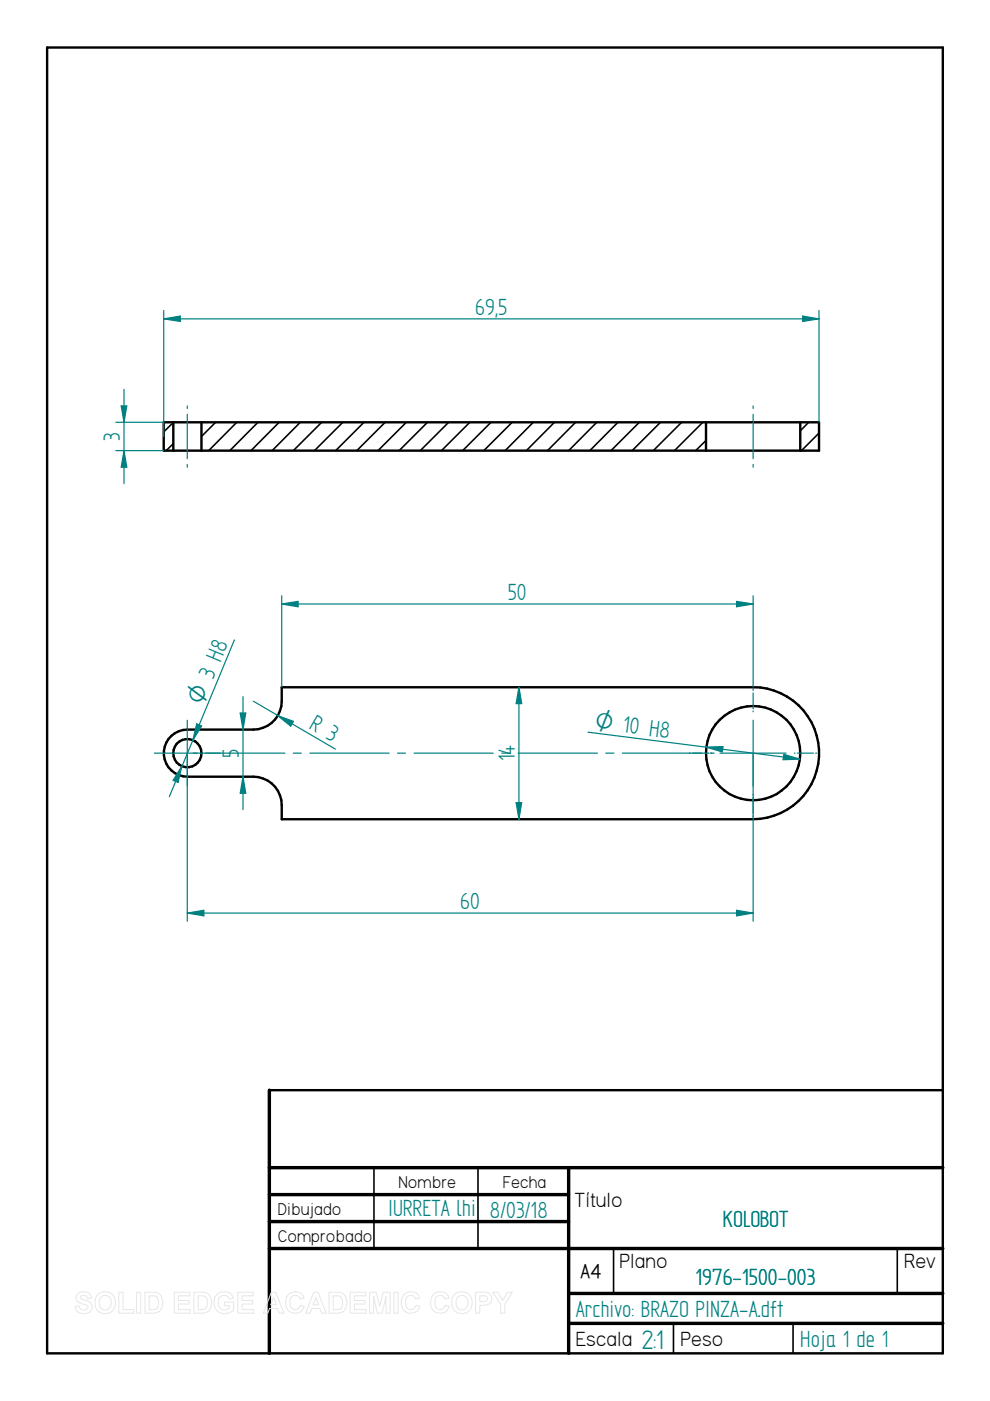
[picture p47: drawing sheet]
<svg xmlns="http://www.w3.org/2000/svg" width="210mm" height="297mm" viewBox="0 0 210 297" stroke-linecap="round" stroke-linejoin="round" font-family="sans-serif">
<defs><g id="words">
<text font-size="6.4" fill="#008080" x="136.1" y="286">2:1</text>
<g font-size="5.6" fill="#008080">
<text x="100.8" y="66.7">69,5</text>
<text x="25.4" y="93.5" transform="rotate(-90 25.4 93.5)">3</text>
<text x="107.7" y="127.2">50</text>
<text x="65.3" y="154.4" transform="rotate(30 65.3 154.4)">R 3</text>
<text x="50.6" y="160.7" transform="rotate(-90 50.6 160.7)">5</text>
<text x="109.1" y="161.4" transform="rotate(-90 109.1 161.4)">14</text>
<text x="97.6" y="192.7">60</text>
<text x="82.3" y="257.7">IURRETA lhi</text>
<text x="103.8" y="258.2">8/03/18</text>
<text x="153.3" y="260.1">KOLOBOT</text>
<text x="147.4" y="272.5">1976-1500-003</text>
<text x="122.1" y="279.1">Archivo: BRAZO PINZA-A.dft</text>
<text x="169.7" y="285.5">Hoja 1 de 1</text>
</g>
<g font-size="5.4" fill="#008080">
<text x="42.9" y="149.7" transform="rotate(-67 42.9 149.7)">O 3 H8</text>
<text x="126" y="154.5" transform="rotate(7 126 154.5)">O 10 H8</text>
</g>
<g font-size="4.9">
<text x="121.8" y="255.9">Título</text>
<text x="131.4" y="268.8">Plano</text>
<text x="191.7" y="268.8">Rev</text>
<text x="122.1" y="285.3">Escala</text>
<text x="144.3" y="285.3">Peso</text>
</g>
<text font-size="4.7" x="123.1" y="271">A4</text>
<g font-size="4.1">
<text x="84.5" y="251.8">Nombre</text>
<text x="106.6" y="251.8">Fecha</text>
<text x="58.9" y="257.6">Dibujado</text>
<text x="58.9" y="263.3">Comprobado</text>
</g>
</g></defs>
<g fill="none" stroke="#000" stroke-width=".51">
<path d="M10 10.1h189.9v276.8h-189.9zM34.7 89.5h139v6h-139zM36.7 89.5v6M42.7 89.5v6M149.7 89.5v6M169.7 89.5v6M36.4 156a5 5 0 0 1 3.3-1.3h14a6 6 0 0 0 6-6v-3h100a14 14 0 0 1 14 14 14 14 0 0 1-14 14h-100v-3a6 6 0 0 0-6-6h-14a5 5 0 0 1-4.6-3.2 5 5 0 0 1 1.3-5.5zM57.1 231.1h142.8"/>
<circle cx="39.7" cy="159.7" r="2.99"/>
<circle cx="159.7" cy="159.7" r="10"/>
</g>
<path d="M57.1 231.1v55.8M57.1 247.6h142.8M57.1 253.3h63.5M57.1 259h63.5M120.6 247.6v39.3M57.1 264.7h142.8M120.6 274.2h79.3M120.6 280.6h79.3" fill="none" stroke="#000" stroke-width=".72"/>
<g fill="none" stroke="#000" stroke-width=".34">
<path d="M36.7 89.6l-2 2M36.7 94.1l-1.5 1.4M45.7 89.5l-3 3M50.2 89.5l-6 6M54.7 89.5l-6 6M59.2 89.5l-6 6M63.7 89.5l-6 6M68.2 89.5l-6 6M72.7 89.5l-6 6M77.2 89.5l-6 6M81.7 89.5l-6.1 6M86.1 89.5l-6 6"/>
<path d="M90.6 89.5l-6 6M95.1 89.5l-6 6M99.6 89.5l-6 6M104.1 89.5l-6 6M108.6 89.5l-6 6M113.1 89.5l-6 6M117.6 89.5l-6 6M122 89.5l-5.9 6M126.5 89.5l-5.9 6M131 89.5l-5.9 6M135.6 89.5l-6.1 6M140 89.5l-6 6"/>
<path d="M144.5 89.5l-6 6M149 89.5l-6 6M149.7 93.4l-2.2 2.1M171.4 89.5l-1.7 1.9M173.7 91.8l-3.8 3.7M79.3 247.6v17.1M101.3 247.6v17.1M130.1 264.8v9.4M190.2 264.8v9.4M142.8 280.6v6.3M168.1 280.6v6.3"/>
</g>
<path d="M124.7 155.2l44.9 5.8M166.2 159.9l3.4 1.1-3.6 .1z" fill="none" stroke="#008080" stroke-width=".25"/>
<path d="M166.2 159.9l3.4 1.1-3.6 .1z" fill="#008080"/>
<path d="M149.7 158.4l3.6-.1-.1 1.1z" fill="none" stroke="#008080" stroke-width=".25"/>
<path d="M149.7 158.4l3.6-.1-.1 1.1z" fill="#008080"/>
<path d="M49.7 135.7l-13.8 33.2M38.6 162.4l-.8 3.5-1.1-.5z" fill="none" stroke="#008080" stroke-width=".25"/>
<path d="M38.6 162.4l-.8 3.5-1.1-.5z" fill="#008080"/>
<path d="M41.7 153.5l1.1 .4-1.9 3z" fill="none" stroke="#008080" stroke-width=".25"/>
<path d="M41.7 153.5l1.1 .4-1.9 3z" fill="#008080"/>
<path d="M53.7 148.7l17.4 10.1M58.9 151.7l3.3 1.3-.6 1z" fill="none" stroke="#008080" stroke-width=".25"/>
<path d="M58.9 151.7l3.3 1.3-.6 1z" fill="#008080"/>
<path d="M110 145.7l.6 3.5h-1.2z" fill="none" stroke="#008080" stroke-width=".25"/>
<path d="M110 145.7l.6 3.5h-1.2z" fill="#008080"/>
<path d="M109.4 170.2h1.2l-.6 3.5z" fill="none" stroke="#008080" stroke-width=".25"/>
<path d="M109.4 170.2h1.2l-.6 3.5z" fill="#008080"/>
<path d="M34.7 65.8v26.7M170.2 67l3.5 .6-3.5 .6zM173.7 65.8v23.7M110 145.7v28" fill="none" stroke="#008080" stroke-width=".25"/>
<path d="M170.2 67l3.5 .6-3.5 .6z" fill="#008080"/>
<path d="M34.7 67.6l3.5-.6v1.2z" fill="none" stroke="#008080" stroke-width=".25"/>
<path d="M34.7 67.6l3.5-.6v1.2z" fill="#008080"/>
<path d="M34.7 67.6h139M39.7 159.7v35.6M159.7 159.7v35.6M156.2 193l3.5 .6-3.5 .6z" fill="none" stroke="#008080" stroke-width=".25"/>
<path d="M156.2 193l3.5 .6-3.5 .6z" fill="#008080"/>
<path d="M39.7 193.6l3.5-.6v1.2z" fill="none" stroke="#008080" stroke-width=".25"/>
<path d="M39.7 193.6l3.5-.6v1.2z" fill="#008080"/>
<path d="M50.9 151.2h1.2l-.6 3.5zM39.7 193.6h120" fill="none" stroke="#008080" stroke-width=".25"/>
<path d="M50.9 151.2h1.2l-.6 3.5z" fill="#008080"/>
<path d="M51.5 164.7l.6 3.5h-1.2z" fill="none" stroke="#008080" stroke-width=".25"/>
<path d="M51.5 164.7l.6 3.5h-1.2z" fill="#008080"/>
<path d="M59.7 126.3v19.4M59.7 128.1l3.5-.6v1.2zM159.7 126.3v19.4M51.5 147.7v24" fill="none" stroke="#008080" stroke-width=".25"/>
<path d="M59.7 128.1l3.5-.6v1.2z" fill="#008080"/>
<path d="M156.2 127.5l3.5 .6-3.5 .6z" fill="none" stroke="#008080" stroke-width=".25"/>
<path d="M156.2 127.5l3.5 .6-3.5 .6z" fill="#008080"/>
<path d="M24.6 95.5h10.1M24.6 89.5h10.1M26.3 95.5l.6 3.6h-1.2zM39.7 86.1v.5M39.7 87.8v9.4M39.7 98.5v.6M159.7 86.1v.5M159.7 87.8v9.4M159.7 98.5v.6M59.7 128.1h100" fill="none" stroke="#008080" stroke-width=".25"/>
<path d="M26.3 95.5l.6 3.6h-1.2z" fill="#008080"/>
<path d="M25.7 86.1h1.2l-.6 3.4z" fill="none" stroke="#008080" stroke-width=".25"/>
<path d="M25.7 86.1h1.2l-.6 3.4z" fill="#008080"/>
<g fill="none" stroke="#008080" stroke-width=".25">
<path d="M26.3 82.5v20M32.7 159.7h27.7M39.7 152.7v14M62.2 159.7h1.7M65.7 159.7h16.8M84.3 159.7h1.7M87.8 159.7h16.8M106.4 159.7h1.7M109.9 159.7h16.8M128.4 159.7h1.8M132 159.7h18.3M150.5 159.7h.9"/>
<path d="M152.7 159.7h14M159.7 146.2v.2M159.7 146.9v3.4M159.7 150.7v.2M159.7 152.7v14M168.4 159.7h.2M169 159.7h3.5M172.9 159.7h.2M159.7 168.4v.2M159.7 169.1v3.4M159.7 173v.2"/>
</g>
<g fill="none" stroke="#e6e6e6" stroke-width=".21">
<path d="M16.4 274.3a1.87 1.87 0 0 1 2.9 .6l.1 .4h-.9a.82 .82 0 0 0-.6-.7 .82 .82 0 0 0-.9 .5l.3 .3a2.86 2.86 0 0 1 2.2 1.2 1.44 1.44 0 0 1-1.7 1.9 1.61 1.61 0 0 1-1.8-1.5l.8-.1a.92 .92 0 0 0 .9 .8 .92 .92 0 0 0 .9-.7l-.4-.4a2.27 2.27 0 0 1-2-1.2v-.7zM20.7 274.4a2.26 2.26 0 0 1 2.9-.1 2.26 2.26 0 0 1 .8 2.7 2.2 2.2 0 0 1-2.8 1.4 2.2 2.2 0 0 1-1.4-2.8zM21.4 275a1.35 1.35 0 0 1 1.7-.1 1.35 1.35 0 0 1 .5 1.6 1.28 1.28 0 0 1-1.5 1.2 1.28 1.28 0 0 1-1.1-1.5l.1-.7zM25.2 274h.9v3.7h2.3v.7h-3.2zM29 274h.8v4.4h-.8zM30.7 274h1.7a2.01 2.01 0 0 1 2.1 2.6 1.85 1.85 0 0 1-2.1 1.8h-1.7zM31.6 274.7a1.68 1.68 0 0 1 1.8 .5 1.75 1.75 0 0 1-.5 2.4l-1.3 .1zM37 274h3.3v.7h-2.5v1h2.3v.8h-2.3v1.2h2.5v.7h-3.3zM41.1 274h1.7a2.01 2.01 0 0 1 2 2.6 1.85 1.85 0 0 1-2 1.8h-1.7zM42 274.7a1.68 1.68 0 0 1 1.8 .5 1.75 1.75 0 0 1-.6 2.4l-1.2 .1zM46 274.4a2.13 2.13 0 0 1 3.5 .9l-.9 .1a1.22 1.22 0 0 0-1.5-.7 1.22 1.22 0 0 0-.8 1.4 1.4 1.4 0 0 0 .7 1.5 1.4 1.4 0 0 0 1.6-.2v-.6h-1v-.7h1.9v1.7a2.42 2.42 0 0 1-3.1 .4 2.42 2.42 0 0 1-.9-3zM50.4 274h3.3v.7h-2.4v1h2.3v.8h-2.3v1.2h2.5v.7h-3.4z"/>
<path d="M57.5 274h1l1.7 4.4h-1l-.4-1h-1.7l-.3 1h-1zM58 275.1l.6 1.5h-1.2zM61.1 274.5a1.96 1.96 0 0 1 3.4 .8l-.9 .1a1.13 1.13 0 0 0-1.4-.7 1.13 1.13 0 0 0-.7 1.4 1.15 1.15 0 0 0 .7 1.5 1.15 1.15 0 0 0 1.5-.9l.8 .3a2.05 2.05 0 0 1-2.6 1.3 2.05 2.05 0 0 1-1.3-2.5l.2-.8zM66.5 274h.9l1.8 4.4h-1l-.4-1h-1.7l-.4 1h-.9zM67 275.1l.6 1.5h-1.2zM69.8 274h1.6a2.01 2.01 0 0 1 2.1 2.6 1.85 1.85 0 0 1-2 1.8h-1.7zM70.7 274.7a1.68 1.68 0 0 1 1.8 .5 1.75 1.75 0 0 1-.6 2.4l-1.2 .1zM74.3 274h3.3v.7h-2.5v1h2.3v.8h-2.3v1.2h2.5v.7h-3.3zM78.4 274h1.4l.7 3 .7-3h1.5v4.4h-.8l-.1-3.5-.8 3.5h-1l-.8-3.5v3.5h-.8zM83.5 274h.9v4.4h-.9zM85.6 274.5a1.96 1.96 0 0 1 3.4 .8l-.9 .1a1.13 1.13 0 0 0-1.4-.7 1.13 1.13 0 0 0-.7 1.4 1.15 1.15 0 0 0 .7 1.5 1.15 1.15 0 0 0 1.5-.9l.8 .3a2.05 2.05 0 0 1-2.5 1.3 2.05 2.05 0 0 1-1.4-2.5l.2-.8zM91.9 274.5a1.96 1.96 0 0 1 3.3 .8l-.8 .1a1.13 1.13 0 0 0-1.4-.7 1.13 1.13 0 0 0-.8 1.4 1.15 1.15 0 0 0 .8 1.5 1.15 1.15 0 0 0 1.4-.9l.8 .3a2.05 2.05 0 0 1-2.5 1.3 2.05 2.05 0 0 1-1.4-2.5l.2-.8z"/>
<path d="M96.4 274.4a2.26 2.26 0 0 1 2.8-.1 2.26 2.26 0 0 1 .8 2.7 2.2 2.2 0 0 1-2.8 1.4 2.2 2.2 0 0 1-1.4-2.8zM97 275a1.35 1.35 0 0 1 1.7-.1 1.35 1.35 0 0 1 .5 1.6 1.28 1.28 0 0 1-1.4 1.2 1.28 1.28 0 0 1-1.1-1.5l.1-.7zM100.8 274h1.5a1.45 1.45 0 0 1 1.7 .5 1.45 1.45 0 0 1-.1 1.8 2.66 2.66 0 0 1-2.2 .4v1.7h-.9zM101.7 274.7h.5a.82 .82 0 0 1 1.1 .8l-.3 .4-1.3 .1zM104.5 274h1l1.1 1.8 1-1.8h1l-1.6 2.6v1.8h-.9v-1.9z"/>
</g>
<use href="#words"/>
</svg>
